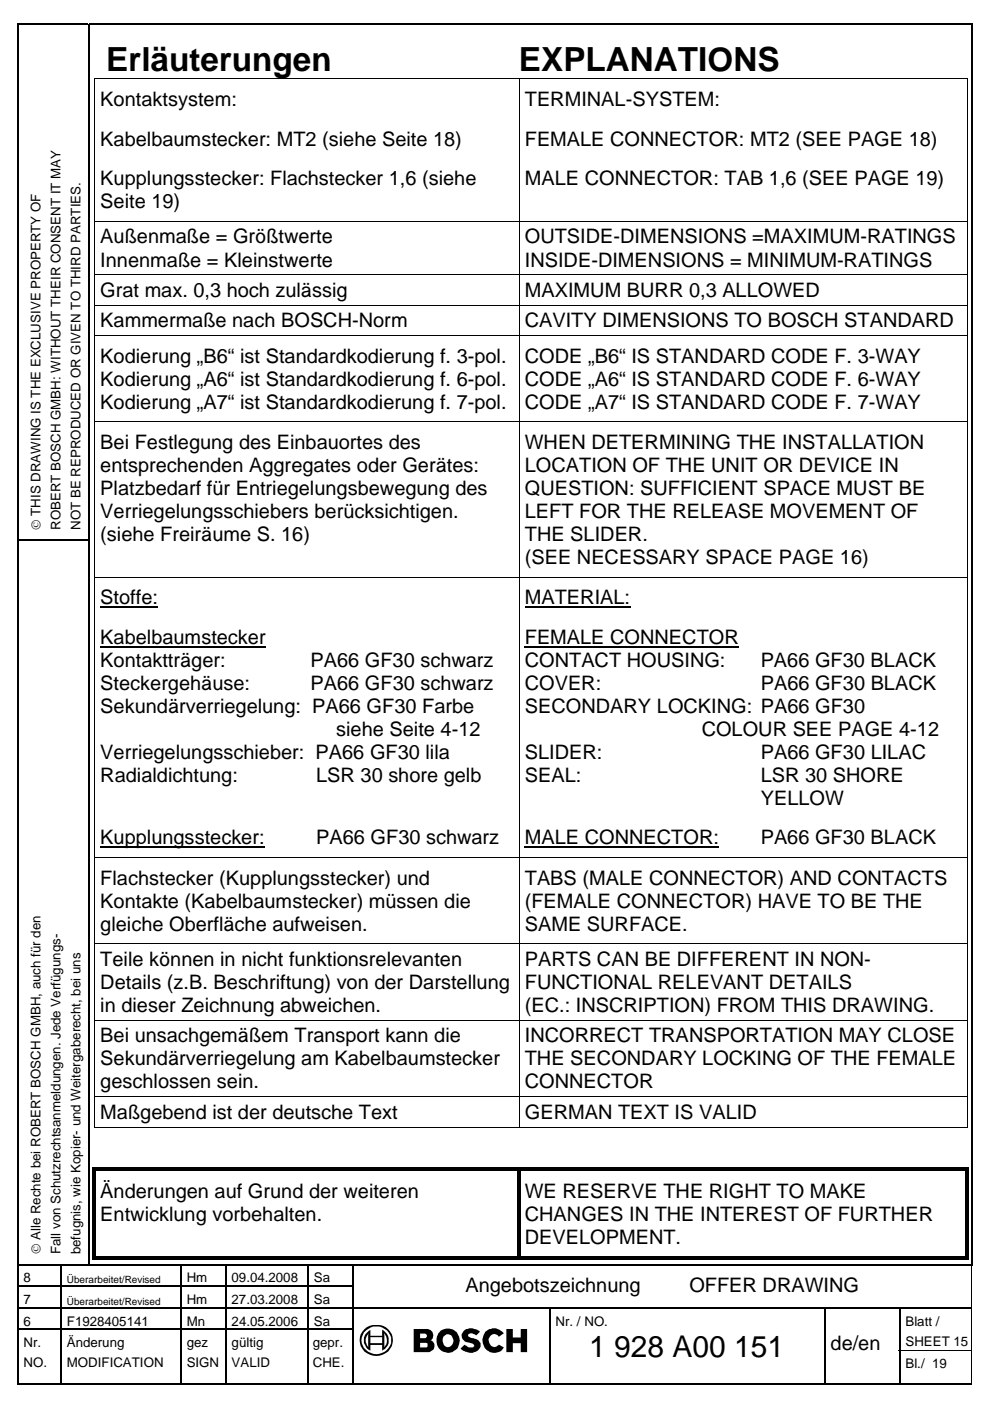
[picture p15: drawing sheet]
<svg xmlns="http://www.w3.org/2000/svg" width="210mm" height="297mm" viewBox="0 0 210 297" stroke-linecap="round" stroke-linejoin="round" font-family="sans-serif">
<defs><g id="words">
<g font-size="7">
<text x="22.5" y="15.1">Erläuterungen</text>
<text x="110" y="15.1">EXPLANATIONS</text>
</g>
<text font-size="6.3" x="124.9" y="287.7">1 928 A00 151</text>
<g font-size="4.2">
<text x="21.3" y="22.5">Kontaktsystem:</text>
<text x="111.3" y="22.5">TERMINAL-SYSTEM:</text>
<text x="21.3" y="30.9">Kabelbaumstecker: MT2 (siehe Seite 18)</text>
<text x="111.3" y="30.9">FEMALE CONNECTOR: MT2 (SEE PAGE 18)</text>
<text x="21.3" y="39.2">Kupplungsstecker: Flachstecker 1,6 (siehe</text>
<text x="111.3" y="39.2">MALE CONNECTOR: TAB 1,6 (SEE PAGE 19)</text>
<text x="21.3" y="44.1">Seite 19)</text>
<text x="21.3" y="51.6">Außenmaße = Größtwerte</text>
<text x="111.3" y="51.6">OUTSIDE-DIMENSIONS =MAXIMUM-RATINGS</text>
<text x="21.3" y="56.5">Innenmaße = Kleinstwerte</text>
<text x="111.3" y="56.5">INSIDE-DIMENSIONS = MINIMUM-RATINGS</text>
<text x="21.3" y="62.9">Grat max. 0,3 hoch zulässig</text>
<text x="111.3" y="62.9">MAXIMUM BURR 0,3 ALLOWED</text>
<text x="21.3" y="69.4">Kammermaße nach BOSCH-Norm</text>
<text x="111.3" y="69.4">CAVITY DIMENSIONS TO BOSCH STANDARD</text>
<text x="21.3" y="76.9">Kodierung „B6“ ist Standardkodierung f. 3-pol.</text>
<text x="111.3" y="76.9">CODE „B6“ IS STANDARD CODE F. 3-WAY</text>
<text x="21.3" y="81.8">Kodierung „A6“ ist Standardkodierung f. 6-pol.</text>
<text x="111.3" y="81.8">CODE „A6“ IS STANDARD CODE F. 6-WAY</text>
<text x="21.3" y="86.7">Kodierung „A7“ ist Standardkodierung f. 7-pol.</text>
<text x="111.3" y="86.7">CODE „A7“ IS STANDARD CODE F. 7-WAY</text>
<text x="21.3" y="95.2">Bei Festlegung des Einbauortes des</text>
<text x="111.3" y="95.2">WHEN DETERMINING THE INSTALLATION</text>
<text x="21.3" y="100.1">entsprechenden Aggregates oder Gerätes:</text>
<text x="111.3" y="100.1">LOCATION OF THE UNIT OR DEVICE IN</text>
<text x="21.3" y="105">Platzbedarf für Entriegelungsbewegung des</text>
<text x="111.3" y="105">QUESTION: SUFFICIENT SPACE MUST BE</text>
<text x="21.3" y="109.8">Verriegelungsschiebers berücksichtigen.</text>
<text x="111.3" y="109.8">LEFT FOR THE RELEASE MOVEMENT OF</text>
<text x="21.3" y="114.7">(siehe Freiräume S. 16)</text>
<text x="111.3" y="114.7">THE SLIDER.</text>
<text x="111.3" y="119.6">(SEE NECESSARY SPACE PAGE 16)</text>
<text x="21.3" y="128.1">Stoffe:</text>
<text x="111.3" y="128.1">MATERIAL:</text>
<text x="21.3" y="136.5">Kabelbaumstecker</text>
<text x="111.3" y="136.5">FEMALE CONNECTOR</text>
<text x="21.3" y="141.4">Kontaktträger:</text>
<text x="65.8" y="141.4">PA66 GF30 schwarz</text>
<text x="111.3" y="141.4">CONTACT HOUSING:</text>
<text x="161.3" y="141.4">PA66 GF30 BLACK</text>
<text x="21.3" y="146.3">Steckergehäuse:</text>
<text x="65.8" y="146.3">PA66 GF30 schwarz</text>
<text x="111.3" y="146.3">COVER:</text>
<text x="161.3" y="146.3">PA66 GF30 BLACK</text>
<text x="21.3" y="151.1">Sekundärverriegelung: PA66 GF30 Farbe</text>
<text x="71.3" y="156">siehe Seite 4-12</text>
<text x="111.3" y="151.1">SECONDARY LOCKING: PA66 GF30</text>
<text x="148.8" y="156">COLOUR SEE PAGE 4-12</text>
<text x="21.3" y="160.9">Verriegelungsschieber: PA66 GF30 lila</text>
<text x="111.3" y="160.9">SLIDER:</text>
<text x="161.3" y="160.9">PA66 GF30 LILAC</text>
<text x="21.3" y="165.7">Radialdichtung:</text>
<text x="67" y="165.7">LSR 30 shore gelb</text>
<text x="111.3" y="165.7">SEAL:</text>
<text x="161.3" y="165.7">LSR 30 SHORE</text>
<text x="161.3" y="170.6">YELLOW</text>
<text x="21.3" y="179">Kupplungsstecker:</text>
<text x="67" y="179">PA66 GF30 schwarz</text>
<text x="111.3" y="179">MALE CONNECTOR:</text>
<text x="161.3" y="179">PA66 GF30 BLACK</text>
<text x="21.3" y="187.6">Flachstecker (Kupplungsstecker) und</text>
<text x="111.3" y="187.6">TABS (MALE CONNECTOR) AND CONTACTS</text>
<text x="21.3" y="192.4">Kontakte (Kabelbaumstecker) müssen die</text>
<text x="21.3" y="197.3">gleiche Oberfläche aufweisen.</text>
<text x="111.3" y="192.4">(FEMALE CONNECTOR) HAVE TO BE THE</text>
<text x="111.3" y="197.3">SAME SURFACE.</text>
<text x="21.3" y="204.8">Teile können in nicht funktionsrelevanten</text>
<text x="21.3" y="209.7">Details (z.B. Beschriftung) von der Darstellung</text>
<text x="111.3" y="204.8">PARTS CAN BE DIFFERENT IN NON-</text>
<text x="111.3" y="209.7">FUNCTIONAL RELEVANT DETAILS</text>
<text x="21.3" y="214.6">in dieser Zeichnung abweichen.</text>
<text x="111.3" y="214.6">(EC.: INSCRIPTION) FROM THIS DRAWING.</text>
<text x="21.3" y="221">Bei unsachgemäßem Transport kann die</text>
<text x="111.3" y="221">INCORRECT TRANSPORTATION MAY CLOSE</text>
<text x="21.3" y="225.9">Sekundärverriegelung am Kabelbaumstecker</text>
<text x="111.3" y="225.9">THE SECONDARY LOCKING OF THE FEMALE</text>
<text x="21.3" y="230.8">geschlossen sein.</text>
<text x="111.3" y="230.8">CONNECTOR</text>
<text x="21.3" y="237.2">Maßgebend ist der deutsche Text</text>
<text x="111.3" y="237.2">GERMAN TEXT IS VALID</text>
<text x="21.3" y="253.9">Änderungen auf Grund der weiteren</text>
<text x="111.3" y="253.9">WE RESERVE THE RIGHT TO MAKE</text>
<text x="21.3" y="258.8">Entwicklung vorbehalten.</text>
<text x="111.3" y="258.8">CHANGES IN THE INTEREST OF FURTHER</text>
<text x="111.3" y="263.7">DEVELOPMENT.</text>
<text x="98.7" y="274">Angebotszeichnung</text>
<text x="146.2" y="274">OFFER DRAWING</text>
<text x="176.1" y="286.3">de/en</text>
</g>
<g font-size="2.8">
<text x="8.6" y="112.4" transform="rotate(-90 8.6 112.4)">© THIS DRAWING IS THE EXCLUSIVE PROPERTY OF</text>
<text x="12.8" y="112.4" transform="rotate(-90 12.8 112.4)">ROBERT BOSCH GMBH: WITHOUT THEIR CONSENT IT MAY</text>
<text x="17.1" y="112.4" transform="rotate(-90 17.1 112.4)">NOT BE REPRODUCED OR GIVEN TO THIRD PARTIES.</text>
<text x="8.6" y="265.9" transform="rotate(-90 8.6 265.9)">© Alle Rechte bei ROBERT BOSCH GMBH, auch für den</text>
<text x="12.8" y="265.9" transform="rotate(-90 12.8 265.9)">Fall von Schutzrechtsanmeldungen. Jede Verfügungs-</text>
<text x="17.1" y="265.9" transform="rotate(-90 17.1 265.9)">befugnis, wie Kopier- und Weitergaberecht, bei uns</text>
<text x="5" y="271.9">8</text>
<text x="39.6" y="271.9">Hm</text>
<text x="49.1" y="271.9">09.04.2008</text>
<text x="66.6" y="271.9">Sa</text>
<text x="5" y="276.5">7</text>
<text x="5" y="281.1">6</text>
<text x="14.2" y="281.1">F1928405141</text>
<text x="39.6" y="276.5">Hm</text>
<text x="39.6" y="281.1">Mn</text>
<text x="49.1" y="276.5">27.03.2008</text>
<text x="49.1" y="281.1">24.05.2006</text>
<text x="66.6" y="281.1">Sa</text>
<text x="66.6" y="276.5">Sa</text>
<text x="117.8" y="281.1">Nr. / NO.</text>
<text x="192" y="281.1">Blatt /</text>
<text x="5" y="285.7">Nr.</text>
<text x="14.2" y="285.7">Änderung</text>
<text x="39.6" y="285.7">gez</text>
<text x="49.1" y="285.7">gültig</text>
<text x="66.3" y="285.7">gepr.</text>
<text x="192" y="285.3">SHEET 15</text>
<text x="5" y="289.9">NO.</text>
<text x="14.2" y="289.9">MODIFICATION</text>
<text x="39.6" y="289.9">SIGN</text>
<text x="49.1" y="289.9">VALID</text>
<text x="66.3" y="289.9">CHE.</text>
<text x="192" y="290.1">Bl./ 19</text>
</g>
<g font-size="2.1">
<text x="14.2" y="272.1">Überarbeitet/Revised</text>
<text x="14.2" y="276.7">Überarbeitet/Revised</text>
</g>
</g></defs>
<g fill="#000">
<path d="M3.6 5h.4v.4h-.4zM18.6 5h.4v.4h-.4zM19.9 16.6h.2v.2h-.2zM205 16.6h.1v.2h-.1zM205.8 5h.4v.4h-.4zM3.6 114.4h.4v.3h-.4zM18.6 114.4h.4v.3h-.4zM205.8 114.4h.4v.3h-.4zM19.9 238.9h.2v.1h-.2zM205 238.9h.1v.1h-.1zM19.6 247.4h.8v.8h-.8zM19.6 247.4h90v.8h-90z"/>
<path d="M109.6 247.4h.8v.8h-.8zM110.4 247.4h94.2v.8h-94.2zM204.6 247.4h.8v.8h-.8zM3.6 267.9h.4v.4h-.4zM3.6 272.5h.4v.4h-.4zM3.6 277.1h.4v.4h-.4zM12.8 267.9h.3v.4h-.3zM12.8 272.5h.3v.4h-.3zM12.8 277.1h.3v.4h-.3zM19.6 248.2h.8v19h-.8zM19.6 266.4h90v.8h-90zM38.2 267.9h.3v.4h-.3z"/>
<path d="M38.2 272.5h.3v.4h-.3zM38.2 277.1h.3v.4h-.3zM47.7 267.9h.3v.4h-.3zM47.7 272.5h.3v.4h-.3zM47.7 277.1h.3v.4h-.3zM65.2 267.9h.3v.4h-.3zM65.2 272.5h.3v.4h-.3zM65.2 277.1h.3v.4h-.3zM74.7 267.9h.3v.4h-.3zM74.7 272.5h.3v.4h-.3zM74.7 277.1h.3v.4h-.3zM109.6 248.2h.8v19h-.8z"/>
<path d="M110.4 266.4h94.2v.8h-94.2zM116.4 277.1h.3v.4h-.3zM174.7 277.1h.3v.4h-.3zM190.6 277.1h.3v.4h-.3zM204.6 248.2h.8v19h-.8zM204.6 266.4h.8v.8h-.8zM205.8 267.9h.4v.4h-.4zM205.9 268.3h.2zM205.9 272.5h.2v.4h-.2zM205.9 277.1h.2v.4h-.2zM3.6 281.7h.4v.4h-.4zM3.6 286.3h.4v.2h-.4z"/>
<path d="M12.8 281.7h.3v.4h-.3zM12.8 286.3h.3v.2h-.3zM38.2 281.7h.3v.4h-.3zM38.2 286.3h.3v.2h-.3zM47.7 281.7h.3v.4h-.3zM47.7 286.3h.3v.2h-.3zM65.2 281.7h.3v.4h-.3zM65.2 286.3h.3v.2h-.3zM74.7 281.7h.3v.4h-.3zM74.7 286.3h.3v.2h-.3zM116.4 281.7h.3v.4h-.3zM116.4 286.3h.3v.2h-.3z"/>
<path d="M174.7 281.7h.3v.4h-.3zM174.7 286.3h.3v.2h-.3zM190.6 281.7h.3v.4h-.3zM205.9 281.7h.2v.4h-.2z"/>
</g>
<g fill="none" stroke="#000" stroke-width=".34">
<path d="M3.6 5.2h15M3.8 5.4v109M18.8 5.4v109M19 5.2h186.8M206 5.4v109M3.8 114.7v153.2M4 114.5h14.6M18.8 114.7v153.2M206 114.7v153.2M3.8 268.3v4.2M3.8 272.9v4.2M3.8 277.5v4.2"/>
<path d="M4 268.1h8.8M4 272.7h8.8M4 277.3h8.8M13 268.3v4.2M13 272.9v4.2M13 277.5v4.2M13.1 268.1h25.1M13.1 272.7h25.1M13.1 277.3h25.1M38.4 268.3v4.2M38.4 272.9v4.2M38.4 277.5v4.2"/>
<path d="M38.5 268.1h9.2M38.5 272.7h9.2M38.5 277.3h9.2M47.9 268.3v4.2M47.9 272.9v4.2M47.9 277.5v4.2M48 268.1h17.2M48 272.7h17.2M48 277.3h17.2M65.3 268.3v4.2M65.3 272.9v4.2M65.3 277.5v4.2"/>
<path d="M65.5 268.1h9.2M65.5 272.7h9.2M65.5 277.3h9.2M74.9 268.3v4.2M74.9 272.9v4.2M74.9 277.5v4.2M75 268.1h130.8M75 277.3h41.4M116.5 277.5v4.2M116.7 277.3h58M174.9 277.5v4.2M175 277.3h15.6"/>
<path d="M190.8 277.5v4.2M190.9 277.3h15M3.6 293.4h9.2M3.8 282.1v4.2M3.8 286.5v7.1M4 281.9h8.8M13 282.1v4.2M13 286.5v7.1M13.1 281.9h25.1M13.1 293.4h25.1M38.4 282.1v4.2M38.4 286.5v7.1"/>
<path d="M38.5 281.9h9.2M38.5 293.4h9.2M47.9 282.1v4.2M47.9 286.5v7.1M48 281.9h17.2M48 293.4h17.2M65.3 282.1v4.2M65.3 286.5v7.1M65.5 281.9h9.2M65.5 293.4h9.2M74.9 282.1v4.2M74.9 286.5v7.1"/>
<path d="M75 293.4h41.4M116.5 282.1v4.2M116.5 286.5v7.1M116.7 293.4h58M174.9 282.1v4.2M174.9 286.5v7.1M175 293.4h15.6M190.8 282.1v4.2M190.8 286.5v7.1M190.9 293.4h15"/>
</g>
<g fill="none" stroke="#000" stroke-width=".21">
<path d="M19.9 16.7h185.2M20 16.8v30M110 16.8v30M205 16.8v30M19.9 46.9h185.2M19.9 58.2h185.2M20 47v11.1M20 58.3v6.3M110 47v11.1M110 58.3v6.3M205 47v11.1M205 58.3v6.3"/>
<path d="M19.9 64.7h185.2M19.9 71.1h185.2M20 64.8v6.3M20 71.2v18.2M110 64.8v6.3M110 71.2v18.2M205 64.8v6.3M205 71.2v18.2M19.9 89.5h185.2M20 89.5v32.8M110 89.5v32.8M205 89.5v32.8"/>
<path d="M19.9 122.4h185.2M20 122.4v59.3M110 122.4v59.3M205 122.4v59.3M19.9 181.8h185.2M20 181.9v18.1M110 181.9v18.1M205 181.9v18.1M19.9 200.1h185.2M19.9 216.3h185.2M20 200.2v16M20 216.4v16"/>
<path d="M110 200.2v16M110 216.4v16M205 200.2v16M205 216.4v16M19.9 232.5h185.2M19.9 239h185.2M20 232.6v6.3M110 232.6v6.3M205 232.6v6.3M206 268.3v4.2M206 272.9v4.2M206 277.5v4.2"/>
<path d="M190.6 286.4h15.5M206 282.1v4.2M206 286.5v7.1"/>
</g>
<g fill="#000">
<path d="M77.2 281.8a3.7 3.7 0 0 1 6 1.6 3.5 3.5 0 0 1-3.1 4.1 3.5 3.5 0 0 1-3.9-3.3h.4a3.2 3.2 0 0 0 3.5 2.9 3.2 3.2 0 0 0 2.8-3.5 3.2 3.2 0 0 0-3.4-2.4 3.2 3.2 0 0 0-2.9 3h-.4a2.96 2.96 0 0 1 1-2.4z" fill-rule="evenodd"/>
<path d="M78.2 282.2l.3-.2v1.2h2.5v-1.3a2.41 2.41 0 0 1 .8 3.9l-.8 .6v-1.2h-2.5v-.4h3l-.1 .8 .2-.1a2.07 2.07 0 0 0-.2-2.8l.1 2.1h-.5v-1.3h-2.9v-.8a2.03 2.03 0 0 0 0 2.9v-2.1h.4v2.9a2.58 2.58 0 0 1-1.1-3.4z" fill-rule="evenodd"/>
<path d="M87.7 281.8h3a1.32 1.32 0 0 1 1.1 1 1.32 1.32 0 0 1-.5 1.4 1.29 1.29 0 0 1 .8 1.3 1.29 1.29 0 0 1-1.1 1.2h-3.3v-3.3h1.4v.3h.2v1h-.2v1h1.3l.3-.2v-.6l-.2-.1-1.2-.1v-1h.9l.3-.3a.54 .54 0 0 0-.4-.7h-1v.7h-1.4z" fill-rule="evenodd"/>
<path d="M93.4 282.2a2.57 2.57 0 0 1 4 1.4 2.57 2.57 0 0 1-2.8 3.1 2.35 2.35 0 0 1-2-2.5h1.3a1.16 1.16 0 0 0 .9 1.4 1.16 1.16 0 0 0 1.3-1.1v-.4a1.15 1.15 0 0 0-1.2-1.2 1.15 1.15 0 0 0-1 1.3h-1.3v-.8l.3-.7z" fill-rule="evenodd"/>
<path d="M98.3 282.2a2.59 2.59 0 0 1 3.4 .2l-.7 .7a1.44 1.44 0 0 0-1.7-.2v.1a.79 .79 0 0 0 .9 .7 2 2 0 0 1 1.7 1.1 1.96 1.96 0 0 1-2.6 1.9l-.7-.1-1-.7 .9-.8 .9 .6h.9l.2-.2v-.3a3.5 3.5 0 0 0-1.9-.8l-.3-.2a1.33 1.33 0 0 1 0-2z" fill-rule="evenodd"/>
<path d="M102.9 282.4a2.59 2.59 0 0 1 3.9 .3l-1 .7a1.18 1.18 0 0 0-1.5-.4 1.18 1.18 0 0 0-.6 1.4 1.15 1.15 0 0 0 .8 1.2 1.15 1.15 0 0 0 1.3-.5l1 .6a2.49 2.49 0 0 1-3 1 2.49 2.49 0 0 1-1.5-2.7z" fill-rule="evenodd"/>
<path d="M107.4 281.8h1.3v1.8h1.7v-1.8h1.4v4.9h-1.4v-1.9h-1.7v1.9h-1.3z" fill-rule="evenodd"/>
</g>
<path d="M21.3 128.7h12.2M21.3 137.1h35M111.3 128.7h22.3M111.3 137.1h45.4M21.3 179.6h34.8M111.3 179.6h41.1" fill="none" stroke="#000" stroke-width=".32"/>
<use href="#words"/>
</svg>
